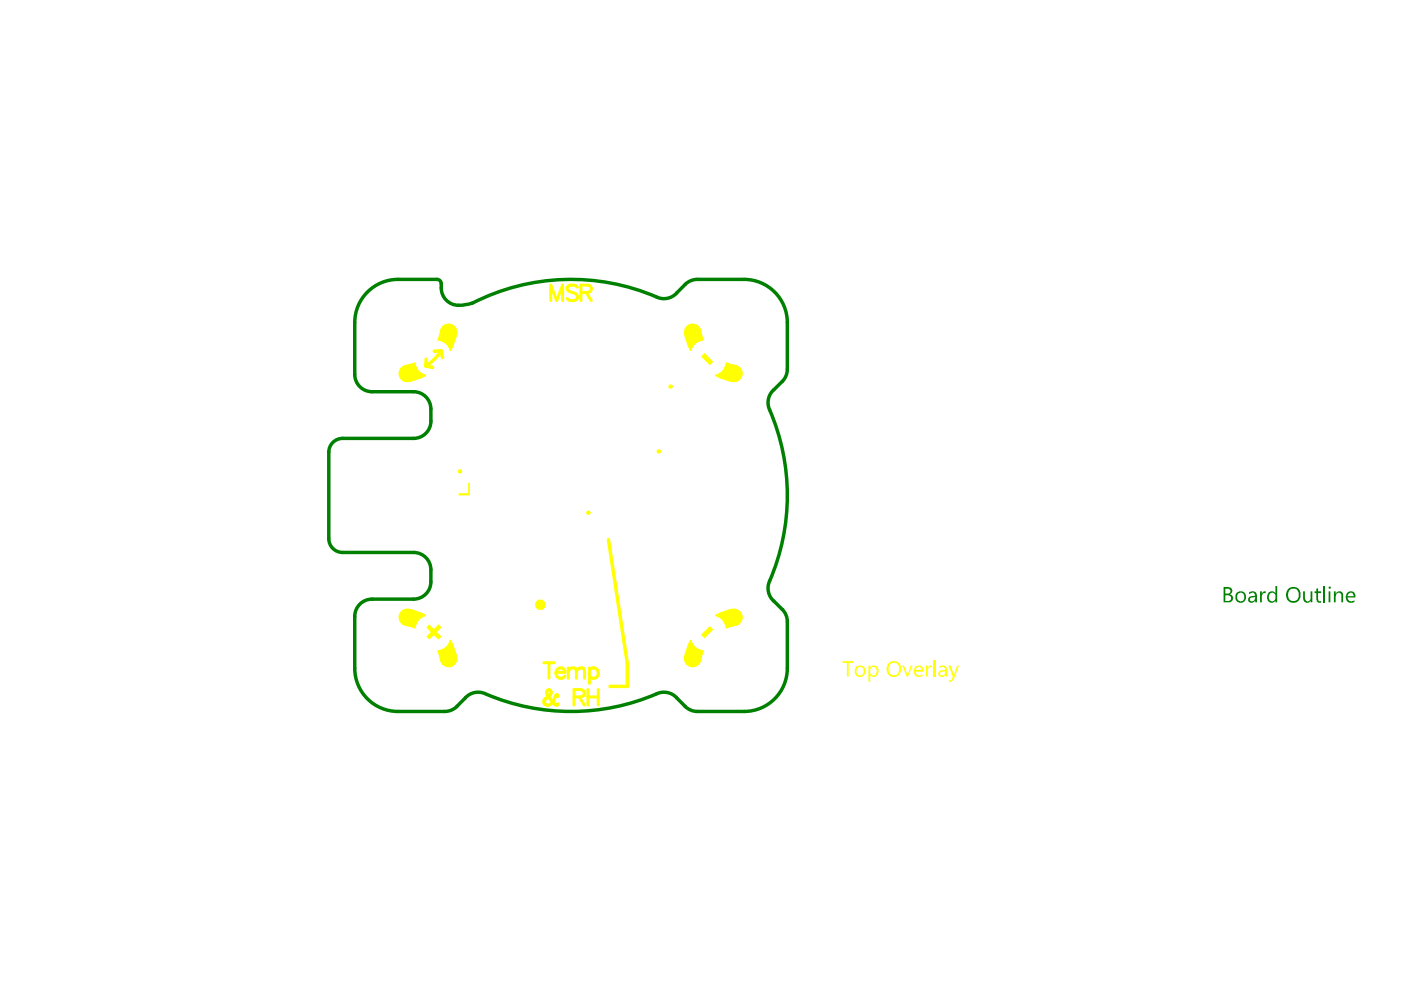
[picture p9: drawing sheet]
<svg xmlns="http://www.w3.org/2000/svg" width="297mm" height="210mm" viewBox="0 0 297 210" stroke-linecap="round" stroke-linejoin="round" font-family="sans-serif">
<g fill="none" stroke="#008000" stroke-width=".73">
<path d="M84.2 59.1h8.2M147.5 59.1h9.9M75.1 68.3v10.9M93.4 60v.9M145 60.2l-1.8 1.8M166.6 68.3v9.8M69.6 95.7v18.3M72.5 92.8h15M78.7 82.9h8.8M91.2 86.5v2.6M165.5 80.7l-1.8 1.8M72.5 116.9h15"/>
<path d="M75.1 130.4v11M78.7 126.8h8.8M91.2 120.6v2.5M163.7 127.2l1.8 1.8M166.6 131.5v9.9M84.2 150.5h9.9M98.4 147.7l-1.7 1.8M143.2 147.7l1.8 1.8M147.5 150.5h9.9"/>
</g>
<g fill="#008000">
<path d="M266.6 125.1h.4v.6l.2-.5 .6-.1v.4h-.5l-.3 .3v1.6h-.4z"/>
<path d="M275.7 125.1h.4v1.4a.62 .62 0 0 0 .6 .8 .62 .62 0 0 0 .6-.8v-1.4h.3v2.3h-.3v-.2a.86 .86 0 0 1-1.1 .3 .86 .86 0 0 1-.5-1z"/>
<path d="M278.5 124.6l.4-.1v.6h.6v.4h-.6v1.4l.2 .4 .4-.1v.2a.65 .65 0 0 1-.7 .1 .65 .65 0 0 1-.3-.6v-1.4h-.4v-.4h.4z"/>
<path d="M259.2 124.6v1h.5a.53 .53 0 0 0 .7-.5 .53 .53 0 0 0-.7-.5zM259.2 126v1.2h.6a.61 .61 0 0 0 .6-.7 .61 .61 0 0 0-.7-.5zM258.9 124.2h.9a.83 .83 0 0 1 .8 .5 .83 .83 0 0 1-.2 .9l-.1 .2a.87 .87 0 0 1 .5 1 .87 .87 0 0 1-1 .6h-.9z"/>
<path d="M261.9 125.6a.98 .98 0 0 0-.2 1 .98 .98 0 0 0 .9 .7 .99 .99 0 0 0 .6-1 .99 .99 0 0 0-.6-.9zM261.3 126.3a1.2 1.2 0 0 1 2.4 0 1.2 1.2 0 0 1-2.4 0z"/>
<path d="M264.4 126.6a.49 .49 0 0 0 .3 .6 .49 .49 0 0 0 .6-.1l.2-.2 .1-.6-.9 .1zM264.3 125.3a1.1 1.1 0 0 1 1.5 .3l.1 1.8h-.3v-.2a.87 .87 0 0 1-1.5-.1 .81 .81 0 0 1 .7-1l.8-.1a.67 .67 0 0 0-.5-.6 .67 .67 0 0 0-.7 .3z"/>
<path d="M268.4 125.4a1.02 1.02 0 0 1 1.4 .1v-1.5h.4v3.4h-.4v-.3a.99 .99 0 0 1-1.2 .3 .99 .99 0 0 1-.5-1.2zM268.5 125.8a1.18 1.18 0 0 0 .3 1.4 .71 .71 0 0 0 .8-.1 .71 .71 0 0 0 .2-.7v-.3a.68 .68 0 0 0-.5-.7 .68 .68 0 0 0-.8 .4z"/>
<path d="M272.7 124.9l-.1 .2a1.43 1.43 0 0 0 .8 2.1h.1a1.25 1.25 0 0 0 1.3-1.7 1.17 1.17 0 0 0-.9-.9 1.17 1.17 0 0 0-1.2 .3zM272.5 124.6a1.61 1.61 0 0 1 2-.2 1.61 1.61 0 0 1 .6 1.8 1.57 1.57 0 0 1-2 1.2 1.57 1.57 0 0 1-.9-2.1z"/>
</g>
<path d="M280.2 124v3.4" fill="none" stroke="#008000" stroke-width=".37"/>
<g fill="#008000">
<path d="M282.2 125.1h.4v.5a.83 .83 0 0 1 1-.5 .83 .83 0 0 1 .6 1v1.3h-.4v-1.3a.57 .57 0 0 0-.5-.7 .57 .57 0 0 0-.6 .7l-.1 1.3h-.4z"/>
<path d="M281.1 124.4a.26 .26 0 0 1 .5 0 .26 .26 0 0 1-.5 0zM281.1 125.1h.4v2.3h-.4z"/>
<path d="M285.2 125.8l-.1 .3h1.3a.59 .59 0 0 0-.4-.7 .59 .59 0 0 0-.7 .4zM285 125.4a1.03 1.03 0 0 1 1.1-.3 1.03 1.03 0 0 1 .7 .9v.4h-1.7a.88 .88 0 0 0 .6 .8 .88 .88 0 0 0 .9-.2v.4a1.19 1.19 0 0 1-1.4 0 1.19 1.19 0 0 1-.5-1.3z"/>
</g>
<g fill="none" stroke="#008000" stroke-width=".73">
<path d="M84.2 59.1a9.1 9.1 0 0 0-9.1 9.2M92.4 59.1a.91 .91 0 0 1 1 .9M147.5 59.1l-1.4 .3-1.2 .8M157.4 59.1a9.1 9.1 0 0 1 9.2 9.2M75.1 79.2a3.7 3.7 0 0 0 3.6 3.7M93.4 60.9a3.9 3.9 0 0 0 5.1 3.6l1.4-.4M143.2 62a3.7 3.7 0 0 1-4.3 .8 45.8 45.8 0 0 0-38.9 1.3M166.6 78.1l-.3 1.4-.8 1.2M72.5 92.8a2.93 2.93 0 0 0-2.9 2.9M87.5 82.9a3.7 3.7 0 0 1 3.7 3.6M91.2 89.1a3.7 3.7 0 0 1-3.7 3.7M163.7 82.5a3.6 3.6 0 0 0-.9 4.2 45.9 45.9 0 0 1-.2 36.9 3.7 3.7 0 0 0 1.1 3.6"/>
<path d="M69.6 114a2.93 2.93 0 0 0 2.9 2.9M87.5 116.9a3.7 3.7 0 0 1 3.7 3.7M78.7 126.8a3.7 3.7 0 0 0-3.6 3.6M91.2 123.1a3.7 3.7 0 0 1-3.7 3.7M165.5 128.9l.8 1.2 .3 1.4M75.1 141.4a9.1 9.1 0 0 0 9.1 9.1M96.7 149.5l-1.2 .8-1.4 .2M102.7 146.8a3.7 3.7 0 0 0-4.3 .9M102.9 146.9a46.1 46.1 0 0 0 36.7-.3 3.7 3.7 0 0 1 3.6 1.1M144.9 149.5l1.2 .8 1.4 .2M166.6 141.4a9.1 9.1 0 0 1-9.2 9.1"/>
</g>
<path d="M99 102.2h.4v2.6h-2.4v-.4h2z" fill="#ff0"/>
<path d="M90.2 76l-.1 1.5 1.4 .2M91.9 74.3l1.4-.1 .3 1.5M128.7 114.2l4 26.1v4.9h-3.7" fill="none" stroke="#ff0" stroke-width=".73"/>
<g fill="none" stroke="#ff0" stroke-width=".62">
<path d="M115 140.2h2.2M115.7 146.7l.1-.6 .4-.2a.66 .66 0 0 1 .3 1.1l-1.3 .9-.1 .3 .1 .8 .5 .2M115.7 146.7l.1 .5a3.4 3.4 0 0 0 1.9 2M115.7 147.6a.88 .88 0 0 0-.5 .8 .88 .88 0 0 0 .5 .8M115.7 146.7l1.4 2 .6 .5M116.1 140.2v3.3M117.6 142.3a1.04 1.04 0 0 0 .6 1.1 1.04 1.04 0 0 0 1.3-.3M117.8 141.8a.91 .91 0 0 1 1-.5 .91 .91 0 0 1 .7 1h-1.9zM117.9 147.2l-.2 .1 .2 .2 .1-.2-.1-.3h-.2l-.3 .5a1.89 1.89 0 0 1-1.7 1.7M118 148.9l-.1 .3h-.2M120.2 142l.8-.7 .8 .2 .1 .5M120.2 141.3v2.2"/>
<path d="M121.4 147.5h1.5l.4-.2a.76 .76 0 0 0 0-1.2l-.4-.2h-1.5v3.3M121.9 142l.8-.7 .8 .2 .2 .5v1.5M121.9 142v1.5M122.5 147.5l1.1 1.7M124.4 147.5h2.2M124.4 145.9v3.3M124.7 141.8a1.05 1.05 0 0 1 1.6-.2 1.05 1.05 0 0 1 0 1.6 1.05 1.05 0 0 1-1.6-.1M124.7 141.3v3.3M126.6 145.9v3.3"/>
</g>
<g fill="#ff0">
<path d="M178.2 139.9h2.3v.4h-.9v2.8h-.4v-2.8h-1z"/>
<path d="M190.9 140.8h.4l.7 2.1 .7-2.1h.3l-.9 2.3h-.3z"/>
<path d="M195.9 140.8h.4v.5l.3-.4 .5-.1v.4a.7 .7 0 0 0-.8 .8v1.1h-.4z"/>
<path d="M197.5 139.7h.5v3.4h-.5z"/>
<path d="M200.7 140.8h.4l.7 2.1 .7-2.1h.4l-1 2.7a1 1 0 0 1-1.1 .8v-.4h.5l.3-.8z"/>
<path d="M181.3 141.4a.99 .99 0 0 0 .8 1.6 .99 .99 0 0 0 .6-1 .99 .99 0 0 0-.6-.9zM180.8 142a1.2 1.2 0 0 1 2.4 0 1.2 1.2 0 0 1-2.4 0z"/>
<path d="M183.7 140.8h.4v.5a.99 .99 0 0 1 1.2-.3 .99 .99 0 0 1 .6 1.1 1.01 1.01 0 0 1-.6 1 1.01 1.01 0 0 1-1.2-.2v1.4h-.4zM184.2 141.4l-.1 .8a.66 .66 0 0 0 .7 .8 .66 .66 0 0 0 .6-.8 .78 .78 0 0 0-.1-.8 .78 .78 0 0 0-.7-.3z"/>
<path d="M188.2 140.6l-.2 .7a1.18 1.18 0 0 0 1.1 1.6 1.18 1.18 0 0 0 1.1-1.6v-.1a1.17 1.17 0 0 0-.8-.9 1.17 1.17 0 0 0-1.2 .3zM188 140.3a1.62 1.62 0 0 1 2.1-.1 1.62 1.62 0 0 1 .4 2 1.55 1.55 0 0 1-2 .9 1.55 1.55 0 0 1-.9-2z"/>
<path d="M193.8 141.5l-.1 .3h1.3a.62 .62 0 0 0-.5-.7 .62 .62 0 0 0-.7 .4zM193.6 141.1a1.06 1.06 0 0 1 1.3-.2 1.06 1.06 0 0 1 .5 1.2h-1.7a.86 .86 0 0 0 .5 .8 .86 .86 0 0 0 1-.2v.4a1.22 1.22 0 0 1-1.5-.1 1.22 1.22 0 0 1-.3-1.5z"/>
<path d="M198.9 142.3a.49 .49 0 0 0 .2 .6 .49 .49 0 0 0 .6-.1l.2-.2 .1-.6-.8 .1zM198.7 141a.98 .98 0 0 1 1.1-.2 .98 .98 0 0 1 .6 .9v1.4h-.4v-.3a.75 .75 0 0 1-1 .4 .75 .75 0 0 1-.4-1l.4-.4h1a.63 .63 0 0 0-.4-.7 .63 .63 0 0 0-.7 .2l-.2 .1z"/>
</g>
<path d="M116.5 63.6v-3.3l1.3 3.3 1.2-3.3v3.3M122.2 60.8a1.45 1.45 0 0 0-2.2 0 .84 .84 0 0 0 .6 .9l.9 .3a.8 .8 0 0 1 .6 .7 .8 .8 0 0 1-.2 .8 1.51 1.51 0 0 1-1.9-.4M122.9 61.9h1.4l.5-.2a.76 .76 0 0 0 0-1.2l-.5-.2h-1.4v3.3M124 61.9l1.1 1.7" fill="none" stroke="#ff0" stroke-width=".62"/>
<g fill="#ff0">
<path d="M90.2 132.7l.6-.6 1 1 1-1 .6 .6-1 1.1 1 .9-.6 .6-1-.9-1 .9-.6-.6 .9-.9z"/>
<path d="M148.3 134.3l1.9-1.8 .7 .7-1.8 1.9z"/>
<path d="M148.3 75.4l.8-.7 1.8 1.8-.7 .8z"/>
</g>
<g fill="none" stroke="#ff0" stroke-width=".55">
<circle cx="97.3" cy="99.7" r=".18"/>
<circle cx="139.4" cy="95.5" r=".18"/>
<circle cx="141.9" cy="81.8" r=".18"/>
<circle cx="124.5" cy="108.5" r=".18"/>
</g>
<circle cx="114.3" cy="128" r=".18" fill="none" stroke="#ff0" stroke-width="1.8"/>
<g fill="none" stroke="#ff0" stroke-width=".37">
<path d="M87.7 76.9l-1.1 .4a1.83 1.83 0 0 0-1.9 2.5 1.65 1.65 0 0 0 1.8 .9M87.8 76.8a2.93 2.93 0 0 0 2.2 2.6l-1.8 .8-1.8 .5M96.5 70.6a1.67 1.67 0 0 0-1.5-2 1.67 1.67 0 0 0-1.8 1.7l-.5 1.5M96.5 70.5l-.4 1.9-.8 1.7a2.93 2.93 0 0 0-2.6-2.2M144.9 70.5l.5 1.9 .7 1.7a2.93 2.93 0 0 1 2.6-2.2M144.9 70.6a1.67 1.67 0 0 1 1.5-2 1.67 1.67 0 0 1 1.8 1.7l.5 1.5M153.7 76.8a2.93 2.93 0 0 1-2.2 2.6l1.7 .8 1.8 .5M153.8 76.9l1.1 .4a1.84 1.84 0 0 1 1.9 2.5 1.65 1.65 0 0 1-1.8 .9M86.4 129l1.8 .5 1.8 .7a2.93 2.93 0 0 0-2.2 2.6M86.5 129a1.67 1.67 0 0 0-2 1.5 1.67 1.67 0 0 0 1.7 1.8l1.5 .5M92.7 137.8a2.93 2.93 0 0 0 2.6-2.3l.8 1.8 .4 1.8M92.7 137.8l.4 1.2a1.84 1.84 0 0 0 2.6 1.8 1.65 1.65 0 0 0 .8-1.8"/>
<path d="M148.7 137.8l-.4 1.2a1.84 1.84 0 0 1-2.5 1.8 1.65 1.65 0 0 1-.9-1.8M148.7 137.8a2.93 2.93 0 0 1-2.6-2.3l-.7 1.8-.5 1.8M155 129a1.67 1.67 0 0 1 2 1.5 1.67 1.67 0 0 1-1.7 1.8l-1.5 .5M155 129l-1.8 .5-1.7 .7a2.93 2.93 0 0 1 2.2 2.6"/>
</g>
<path d="M93.3 74.2l-1.2 1.6-2 1.7" fill="none" stroke="#ff0" stroke-width=".73"/>
<path d="M87.4 77.6a1.35 1.35 0 0 0 1.5 1.9M93.5 71.5a1.35 1.35 0 0 1 1.8 1.6M148 71.5a1.35 1.35 0 0 0-1.9 1.6M154 77.6a1.35 1.35 0 0 1-1.5 1.9M88.9 130.2a1.35 1.35 0 0 0-1.5 1.9M95.3 136.6a1.35 1.35 0 0 1-1.8 1.5M146.1 136.6a1.35 1.35 0 0 0 1.9 1.5M152.5 130.2a1.35 1.35 0 0 1 1.5 1.9" fill="none" stroke="#ff0" stroke-width="1.2"/>
<path d="M86.7 78.9l-.5 .1M94.9 70.3l-.1 .6M146.6 70.3l.1 .6M154.7 78.9l.5 .1M86.2 130.6l.5 .1M94.8 138.8l.1 .5M146.7 138.8l-.1 .5M155.2 130.6l-.5 .1" fill="none" stroke="#ff0" stroke-width="3.7"/>
</svg>
